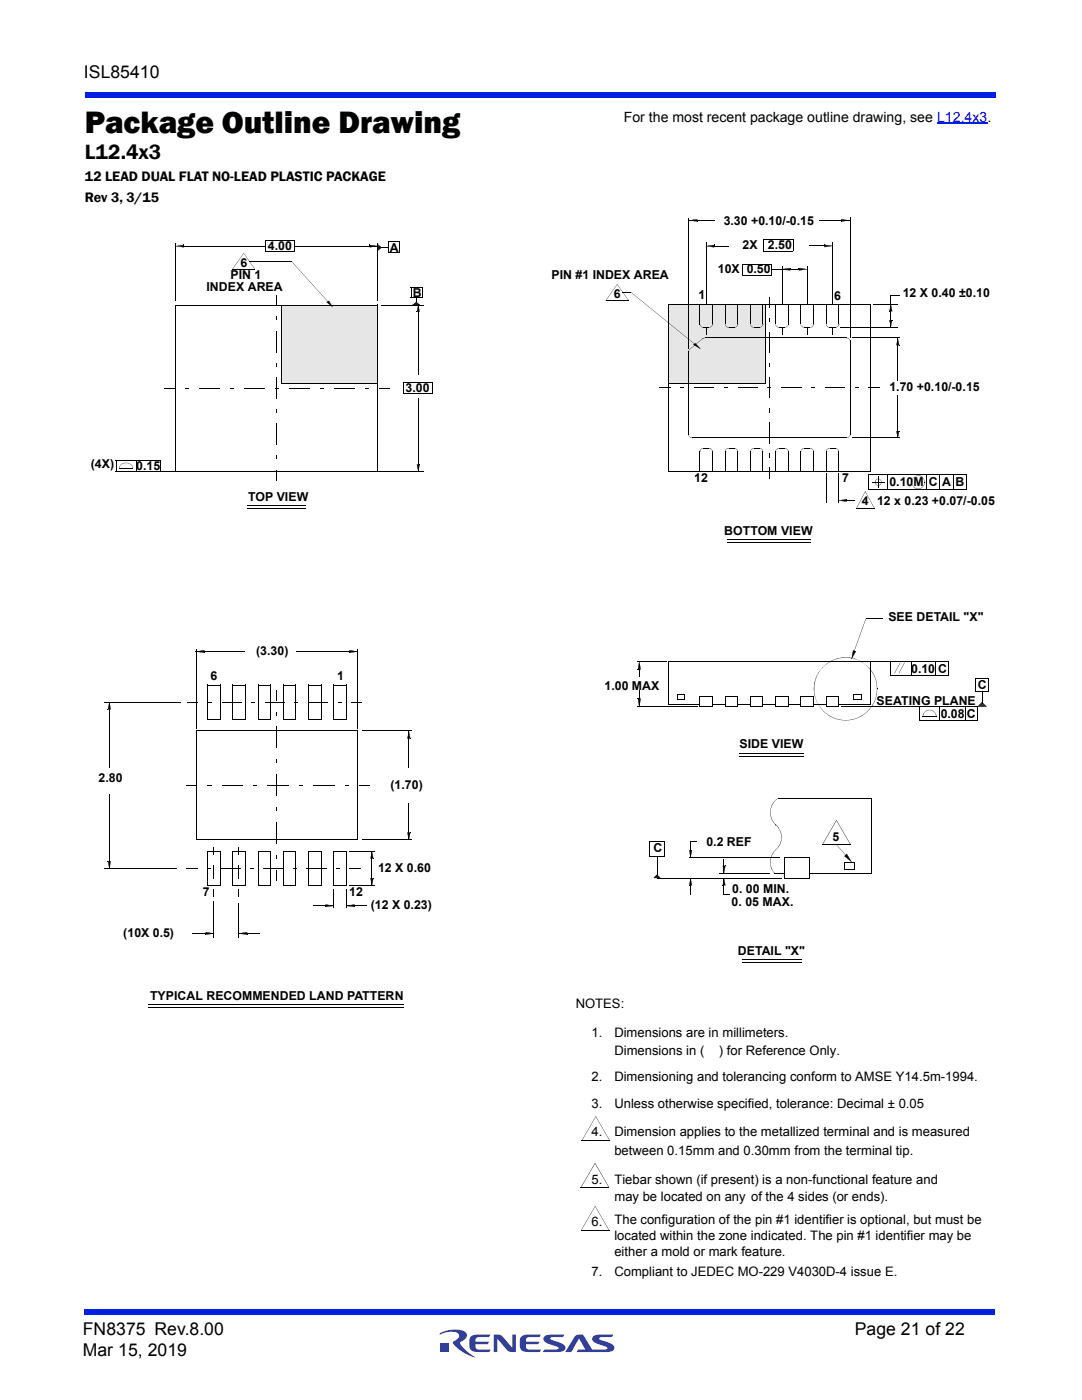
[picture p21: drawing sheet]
<svg xmlns="http://www.w3.org/2000/svg" width="216mm" height="279mm" viewBox="0 0 216 279" stroke-linecap="round" stroke-linejoin="round" font-family="sans-serif">
<defs><g id="words">
<text font-size="6.3" x="16.9" y="26.5">Package Outline Drawing</text>
<text font-size="4.2" x="16.9" y="31.8">L12.4x3</text>
<g font-size="3.5">
<text x="16.7" y="15.6">ISL85410</text>
<text x="16.5" y="266.5">FN8375 Rev.8.00</text>
<text x="170.6" y="266.5">Page 21 of 22</text>
<text x="16.5" y="270.7">Mar 15, 2019</text>
</g>
<g font-size="2.8">
<text x="124.5" y="24.3">For the most recent package outline drawing, see L12.4x3.</text>
<text x="16.9" y="36.1">12 LEAD DUAL FLAT NO-LEAD PLASTIC PACKAGE</text>
<text x="16.9" y="40.3">Rev 3, 3/15</text>
</g>
<g font-size="2.6">
<text x="114.9" y="201.2">NOTES:</text>
<text x="118" y="207">1.</text>
<text x="122.6" y="207">Dimensions are in millimeters.</text>
<text x="118" y="215.8">2.</text>
<text x="122.6" y="210.6">Dimensions in (</text>
<text x="122.6" y="215.8">Dimensioning and tolerancing conform to AMSE Y14.5m-1994.</text>
<text x="143.5" y="210.6">) for Reference Only.</text>
<text x="118" y="221.1">3.</text>
<text x="122.6" y="221.2">Unless otherwise specified, tolerance: Decimal ± 0.05</text>
<text x="118" y="226.8">4.</text>
<text x="122.6" y="226.8">Dimension applies to the metallized terminal and is measured</text>
<text x="122.6" y="230.6">between 0.15mm and 0.30mm from the terminal tip.</text>
<text x="118" y="236.4">5.</text>
<text x="122.6" y="236.4">Tiebar shown (if present) is a non-functional feature and</text>
<text x="122.6" y="239.6">may be located on any of the 4 sides (or ends).</text>
<text x="118" y="244.6">6.</text>
<text x="122.6" y="244.2">The configuration of the pin #1 identifier is optional, but must be</text>
<text x="122.6" y="247.4">located within the zone indicated. The pin #1 identifier may be</text>
<text x="122.6" y="250.7">either a mold or mark feature.</text>
<text x="118" y="254.7">7.</text>
<text x="122.6" y="254.7">Compliant to JEDEC MO-229 V4030D-4 issue E.</text>
</g>
<g font-size="2.5">
<text x="144.4" y="44.8">3.30 +0.10/-0.15</text>
<text x="48" y="53.2">6</text>
<text x="53.4" y="49.9">4.00</text>
<text x="77.8" y="50.2">A</text>
<text x="148.2" y="49.7">2X</text>
<text x="153.2" y="49.7">2.50</text>
<text x="41.2" y="58">INDEX AREA</text>
<text x="46" y="55.8">PIN 1</text>
<text x="82.4" y="59.2">B</text>
<text x="110" y="55.8">PIN #1 INDEX AREA</text>
<text x="122.5" y="59.5">6</text>
<text x="139.4" y="59.6">1</text>
<text x="143.2" y="54.5">10X 0.50</text>
<text x="166.5" y="59.9">6</text>
<text x="180.1" y="59.2">12 X 0.40 ±0.10</text>
<text x="80.9" y="78.3">3.00</text>
<text x="177.5" y="78">1.70 +0.10/-0.15</text>
<text x="18.1" y="93.5">(4X)</text>
<text x="27.2" y="93.7">0.15</text>
<text x="49.5" y="100">TOP VIEW</text>
<text x="138.5" y="96.2">12</text>
<text x="168.1" y="96.2">7</text>
<text x="172" y="100.9">4</text>
<text x="175" y="100.9">12 x 0.23 +0.07/-0.05</text>
<text x="177.5" y="97">0.10M</text>
<text x="185.4" y="97">C</text>
<text x="188" y="97">A B</text>
<text x="144.5" y="106.7">BOTTOM VIEW</text>
<text x="177.3" y="123.8">SEE DETAIL &quot;X&quot;</text>
<text x="51.1" y="130.8">(3.30)</text>
<text x="42" y="135.7">6</text>
<text x="67.3" y="135.7">1</text>
<text x="120.6" y="137.6">1.00 MAX</text>
<text x="181.8" y="134.2">0.10 C</text>
<text x="195.1" y="137.5">C</text>
<text x="174.9" y="140.7">SEATING PLANE</text>
<text x="187.7" y="143.2">0.08</text>
<text x="192.9" y="143.3">C</text>
<text x="147.6" y="149.3">SIDE VIEW</text>
<text x="19.7" y="156.1">2.80</text>
<text x="77.9" y="157.4">(1.70)</text>
<text x="166.1" y="167.8">5</text>
<text x="130.4" y="170.1">C</text>
<text x="140.9" y="168.8">0.2 REF</text>
<text x="40.5" y="178.8">7</text>
<text x="69.7" y="178.8">12</text>
<text x="75.4" y="174.1">12 X 0.60</text>
<text x="146.1" y="178.1">0. 00 MIN.</text>
<text x="74" y="181.5">(12 X 0.23)</text>
<text x="146" y="180.9">0. 05 MAX.</text>
<text x="24.6" y="187">(10X 0.5)</text>
<text x="147.3" y="190.6">DETAIL &quot;X&quot;</text>
<text x="30" y="199.5">TYPICAL RECOMMENDED LAND PATTERN</text>
</g>
</g></defs>
<g fill="#323f99">
<path d="M98.5 266.3h.7a1.2 1.2 0 0 1 1.1 .5l1.9 2.2v-2.7h.7v3.5h-.7a1.04 1.04 0 0 1-1-.4l-2-2.2v2.6h-.7z"/>
<path d="M93.9 266.8l.8-.4 3.2-.1-.3 .5-2.3 .1a.7 .7 0 0 0-.4 .9h2.7l-.4 .5h-2.3v.4l.2 .5 .2 .1h2.6l-.3 .5h-2.3a1.36 1.36 0 0 1-1.7-1.2l.1-1.5z"/>
<path d="M104 266.8l.8-.4 3.1-.1-.3 .5-2.3 .1a.7 .7 0 0 0-.3 .9h2.7l-.4 .5h-2.3v.4l.1 .5 .3 .1h2.6l-.3 .5h-2.3a1.36 1.36 0 0 1-1.7-1.2l.1-1.5z"/>
<path d="M108.6 266.7l.8-.3 3.2-.1-.3 .5-2.5 .2v.3l.6 .2a3.4 3.4 0 0 1 2.4 1.3 .85 .85 0 0 1-1 1h-3.5l.4-.5h2.1l.6-.1v-.3l-.6-.2a3.4 3.4 0 0 1-2.4-1.3l.1-.5z"/>
<path d="M114.8 266.6a1.8 1.8 0 0 1 1.5-.3l1.9 3h2.3l.7-.1v-.3l-.6-.2a3.4 3.4 0 0 1-2.4-1.3 .85 .85 0 0 1 1-1l3.2-.1-.3 .5-2.5 .2v.3l.6 .2a3.4 3.4 0 0 1 2.4 1.3 .85 .85 0 0 1-1 1h-6.5l.3-.4 1.4-.1-1.2-2.1-1.6 2.6h-1.2z"/>
<path d="M88 268h1.6v1.7h-1.6z"/>
<path d="M87.8 266.1a5.6 5.6 0 0 1 5.1-.2 1.19 1.19 0 0 1-.8 1.8l-.3 .3a6.8 6.8 0 0 0 3 2.9 7.1 7.1 0 0 1-4.4-3l.5-.4a.81 .81 0 0 0 .7-.8 .81 .81 0 0 0-.6-.8 5.3 5.3 0 0 0-3.3 .4z"/>
</g>
<g fill="#001fe0">
<path d="M16.9 261.3h181.7v1h-181.7z"/>
<path d="M16.9 18.4h181.7v1h-181.7z"/>
</g>
<path d="M133.4 60.8h40.3" fill="none" stroke="#000" stroke-width=".2"/>
<path d="M133.4 60.8h19.3v15.7h-19.3z" fill="#e6e6e6"/>
<g fill="none" stroke="#000" stroke-width=".2">
<path d="M120.9 60h4.5M137.4 43.5v26.1M137.5 44h5.1M140.9 48.5v11M142.5 49.1h2.9M148.1 52.7h5.9M148.2 52.7v2.3M152.4 47.8h5.9v2.3h-5.9M152.4 47.8v2.3M153.5 59.4v2.1M154 52.7v2.3h-5.9M154.1 53.7h6.2"/>
<path d="M156.1 53.1v6.4M161 53.1v6.4M161.4 49.1h3.1M163.4 44h6.1M166.1 48.5v11M169.6 43.5v23.9M131.6 77.4h2.1M133.3 76.5h19.4v-15.7h-19.3v33.2M137.4 70.1v16.7M138.5 77.4h3.9M139.7 60.7v4M140.7 67.4h28.2"/>
<path d="M142.2 60.7v4M144.7 60.7v4M147.2 77.4h4M147.2 60.7v4M149.8 60.7v4M152.2 60.7v4M153.5 66.4v4.1M153.5 75.4v4.1M154.8 60.8v3.9M155.9 77.4h4M157.3 60.8v3.9M159.8 60.8v3.9"/>
<path d="M162.3 60.8v3.9M164.6 77.4h4M164.9 60.8v3.9M167.4 60.8v3.9M167.7 65.4h11.4M169.6 68.1v18.7M170 67.4h9.6M173.3 77.4h2.1M173.7 60.7v33.3M174.1 60.8h5M177.7 60.7v4.5M179.1 67.4v8.7"/>
<path d="M179.1 78.9v8.5M133.3 94h40.4M138.1 87.4h30.8M139.7 90.1v3.9M142.2 90.1v3.9M144.7 90.1v3.9M147.2 90.1v3.9M149.8 90.1v3.9M152.2 90.1v3.9M153.5 84.4v4.1M153.5 93.4v2.1M154.8 90.1v3.9"/>
<path d="M157.3 90.1v3.9M159.8 90.1v3.9M162.3 90.1v3.9M164.9 90.1v3.9M164.9 94.6v5.7M167.4 90.1v3.9M167.4 94.6v5.7M170 87.4h9.6M173.4 94.8h19.4M173.4 94.8v2.9M177 94.7v3M184.9 94.7v3"/>
<path d="M187.4 94.7v3M190.3 94.7v3M192.8 94.7v3h-19.4M170.9 101.5h3.6"/>
</g>
<g fill="#000">
<path d="M123.1 56.7l-2.2 3.3zM124.3 58.3l1.6 .1zM123.1 56.8l2.3 3.2zM137.5 44l1.6 .2zM139.1 43.7v.5zM137.5 44l1.6-.3zM140.9 49.1l1.6-.2zM140.9 49.1l1.6 .3zM142.5 48.9v.5zM156 53.7l1.6-.2zM156 53.7l1.6 .3zM157.6 53.5l.1 .5z"/>
<path d="M159.4 53.9l1.6-.2zM159.4 53.5v.5zM159.4 53.5l1.6 .3zM164.5 49.3l1.6-.3zM164.5 48.9v.4zM164.5 48.8l1.6 .3zM167.8 43.7l.1 .5zM167.9 43.7l1.6 .3zM167.9 44.2l1.6-.2zM177.7 58.9h1.9zM135.8 77.4h.6zM137.6 69.7l-.2 .5z"/>
<path d="M138.3 68.8l.4-.3zM138.7 68.5l1 1.1zM125.9 58.3l13.8 11.2zM139.6 64.7l.3 .4 .5 .2a.61 .61 0 0 1-.8-.6zM138.4 68.8l1.3 .8zM137.6 69.7l2.6-2.1zM140.4 65.3l1 .1zM140.2 67.6l.5-.1zM140.9 65.4l.1 1.4zM140.9 59.4l.1 1.4zM141.4 65.3l.5-.2 .3-.4a.58 .58 0 0 1-.8 .6zM144.5 77.4h.6z"/>
<path d="M144.7 64.7l.2 .4 .6 .3-.6-.2zM145.4 65.3l1.1 .1zM146.5 65.3l.5-.2 .2-.4a.6 .6 0 0 1-.7 .6zM149.7 64.7l.3 .4 .5 .3-.6-.2zM150.5 65.3l1 .1zM151.5 65.3l.5-.2 .2-.4a.58 .58 0 0 1-.7 .6zM153.2 77.4h.6zM153.5 63.6v.6zM153.5 72.6v.6zM154.7 64.7l.3 .4 .5 .3-.5-.2zM155.5 65.3l1 .1zM156 65.4l.1 1.4z"/>
<path d="M156 59.4l.1 1.4zM156.5 65.3l.5-.2 .2-.4a.58 .58 0 0 1-.7 .6zM159.8 64.7l.2 .4 .5 .3-.5-.2zM160.5 65.3l1.1 .1zM161 65.4l.1 1.4zM161 59.4l.1 1.4zM161.6 65.3l.5-.2 .2-.4a.58 .58 0 0 1-.7 .6zM161.9 77.4h.6zM164.8 64.7l.3 .4 .5 .3-.6-.2zM165.6 65.3l1 .1zM166.1 65.4v1.4zM166.1 59.4v1.4z"/>
<path d="M166.6 65.3l.5-.2 .3-.4a.6 .6 0 0 1-.8 .6zM168.9 67.4l.5 .2 .3 .5-.3-.5zM170.6 77.4h.6zM177.5 62.1h.6zM177.5 63.9l.3 1.3zM177.7 58.9l.1 1.9zM178 63.9l-.2 1.3zM177.7 60.8l-.2 1.3zM177.7 60.8l.3 1.3zM177.5 63.9h.5zM179.1 67.6l-.2 1.3zM179.1 67.6l.3 1.3z"/>
<path d="M178.9 68.9h.5zM137.4 86.8l.2 .4 .5 .2-.5-.2zM140.4 89.4l1 .1zM139.8 89.6l.6-.2-.5 .3-.3 .4zM141.4 89.4l.6 .2 .2 .5-.3-.4zM145.4 89.4l1.1 .1zM144.9 89.6l.6-.2-.6 .3-.2 .4zM146.5 89.4l.5 .2 .3 .5-.3-.4zM150.5 89.4l1 .1zM149.9 89.6l.6-.2-.5 .3-.3 .4zM151.5 89.4l.5 .2 .3 .5-.3-.4zM153.5 81.6v.7z"/>
<path d="M153.5 90.6v.7zM155.5 89.4l1 .1zM155 89.6l.5-.2-.5 .3-.3 .4zM156.5 89.4l.6 .2 .2 .5-.3-.4zM160.5 89.4l1.1 .1zM160 89.6l.5-.2-.5 .3-.2 .4zM161.6 89.4l.5 .2 .3 .5-.3-.4zM165.6 89.4l1 .1zM165 89.6l.6-.2-.5 .3-.3 .4zM166.6 89.4l.6 .2 .2 .5-.3-.4zM167.4 99.8l1.5-.2zM168.9 87.4l.5-.2 .2-.5a.6 .6 0 0 1-.7 .7z"/>
<path d="M168.9 99.8l1.7 .1zM168.9 99.7l.1 .4zM174.1 96.2l1.1 .1zM175.2 95l.1 1.2zM175.2 96.2l.1 1.2zM175.2 96.2l1.2 .1zM174.8 95.7a.62 .62 0 0 1 .7-.1 .62 .62 0 0 1 .4 .6l-.1-.2-.3-.4h-.5l-.3 .4v.5l.5 .4 .5-.2 .2-.5a.67 .67 0 0 1-1 .7 .67 .67 0 0 1-.1-1.2zM178.9 86.1l.3 1.3zM179.4 86l-.2 1.4zM178.9 86l.5 .1zM182.3 95.3a1.24 1.24 0 0 1 1.4-.3 1.24 1.24 0 0 1 .7 1.2v-.5l-.3-.4-.4-.3-.5-.1-.9 .4-.3 .9 .3 .9 .4 .3 .5 .1 .5-.1 .4-.3 .3-.4v-.5a1.24 1.24 0 0 1-.6 1.2 1.24 1.24 0 0 1-1.3-.1 1.35 1.35 0 0 1-.2-2zM167.4 99.8l1.5 .3z"/>
<path d="M172.6 98.1l-1.7 3.4zM172.6 98.1l1.9 3.4z"/>
</g>
<path d="M137.5 44l1.6-.2v.4zM140.9 49.1l1.6-.2v.4zM156 53.7l1.6-.2v.5zM159.4 53.5l1.6 .2-1.6 .3zM164.5 48.9l1.6 .2-1.6 .2zM167.9 43.8l1.6 .2-1.6 .2zM138.4 68.8l.3-.3 1 1.1zM177.7 60.8l.3 1.3h-.5zM177.5 63.9h.5l-.3 1.3zM179.1 67.6l.3 1.3h-.5zM167.4 99.9l1.5-.2v.4zM178.9 86h.5l-.3 1.4z" fill="#000"/>
<path d="M56.1 60.9h19.3v15.7h-19.3z" fill="#e6e6e6"/>
<g fill="none" stroke="#000" stroke-width=".2">
<path d="M35.1 48.7v11.3M36.7 49.1h16.3M46.4 53.7h4.5M49.7 52.1h8.4M52.9 47.9h5.9M52.9 47.9v2.3h5.9v-2.3M55.3 58.9v2.1M58.8 49.1h16.6M75.4 48.7v11.4M77.6 50.5h2.1M79.7 48.3v2.2M79.7 48.3h-2.1v2.2"/>
<path d="M82 57.3h2.4v2.1h-2.4M82 57.3v2.1M32.8 77.5h2.1M35.1 60.9h40.3M35.1 60.9v33.1M39.8 77.5h4.1M48.8 77.5h4.1M55.3 66v4.3M55.3 75.3v4.2M56.1 76.6h19.3M56.1 60.9v15.7M57.7 77.5h4.2"/>
<path d="M66.7 77.5h4.1M75.4 60.9v33.2M75.7 77.5h2.1M76.1 60.9h8.4M80.4 78.6h6M80.4 76.3h6M80.4 76.3v2.3M83.5 60.9v13.9M83.5 79.5v14.5M86.4 76.3v2.3M23.2 94.1h61.3M23.8 93.5h2.7"/>
<path d="M27.1 91.8v2.3M32.1 91.8v2.3M32.1 91.9l-8.9-.1v2.3M55.3 84.5v4.3M55.3 93.8v2.1M49.4 101.4h11.7M49.4 100.9h11.7M145.2 107.7h16.6M145.2 108.2h16.6M39.1 130h9.8M39.1 129.6v15.8M41.4 136.7v6.9h2.5v-6.9h-2.5"/>
<path d="M46.5 136.7h2.5v6.9h-2.5zM51.5 136.7h2.5v6.9h-2.5zM55.3 137.7v2.1M56.5 136.7h2.5v6.9h-2.5zM59.1 130h12.3M61.5 136.7h2.6v6.9h-2.6M61.5 136.7v6.9M66.5 136.7h2.6v6.9h-2.6M66.6 136.7v6.9M71.4 129.6v15.8M127.1 132h5.8M127.6 132.6v2.4"/>
<path d="M127.6 137.9v3.2M133.3 132h44.5l-.1 2.7h11.6v-2.7M133.4 132v8.6M139.6 139h2.6M139.7 139v2.1M142.2 139v2.1M144.7 139h2.5M144.7 139v2.1M147.2 139v2.1M149.7 139h2.6M149.8 139v2.1h2.5l-.1-2.1M154.7 139h2.6"/>
<path d="M154.8 139l-.1 2.1h2.6v-2.1M159.8 139h2.5M159.8 139v2.1h2.5v-2.1M164.8 139h2.6M164.9 139v2.1M167.4 139v2.1h-2.6M172.7 123.5h3.4M173.7 132v8.6h-6.3M177.7 132h11.6M181.8 132v2.7M186.7 132v2.7M194.6 138.1h2.7"/>
<path d="M194.6 135.4h2.7M194.6 135.4v2.7M196 138.1v2.4M197.3 135.4v2.7M20.9 140.1h15.1M21.8 140.1v13.1M21.8 158.4v14.9M37.2 156.7h2.1M37.4 140.1h2.2M44.2 140.1h4M44.3 156.7h4.1M52.9 140.1h3.9"/>
<path d="M53.4 156.7h4.2M55.3 145v4.4M55.3 154.5v4.4M61.5 140.1h3.9M62.6 156.7h4.2M70.1 140.1h2.1M71.4 145.8h-32.3v21.8M71.4 145.8v21.8M71.7 156.7h2.2M72.2 145.8h9.9M81.6 145.8v7.3M127.1 141.1h12.1"/>
<path d="M133.3 140.6h6.4M139.6 141.1h2.6M142.2 140.6h2.5M144.7 141.1h2.5M147.2 140.6h2.6M147.5 150.3h12.9M147.5 151h12.9M152.2 140.6h2.6M155.2 159.4h18.7M157.2 140.6h2.6M162.3 140.6h2.6M167.9 141.1h27.2"/>
<path d="M173.9 159.3v15h-12.4M183.5 141.1v2.7M184.1 143.1h2.7M187.5 141.1v2.7M192.6 141v2.8M195.1 141v2.8h-11.6M20.9 173.3h14.4M37.2 173.3h2.1M39.1 167.6h32.3M41.4 169.9h2.5v6.9h-2.5M41.4 169.9v6.9M42.7 172.7v2.7"/>
<path d="M42.7 179.9v7.2M44 173.3h3.9M46.5 169.9h2.5v6.9h-2.5zM47.7 172.7v2.7M51.5 169.9h2.5v6.9h-2.5zM52.6 173.3h3.9M55.3 164.1v4.4M55.3 173.6v2.1M56.5 169.9h2.5v6.9h-2.5zM61.2 173.3h3.9M61.5 169.9h2.6v6.9h-2.6M61.5 169.9v6.9"/>
<path d="M66.5 169.9h2.6v6.9h-2.6M66.6 169.9v6.9M66.6 177.3v3.8M69.1 177.3v3.8M69.6 169.9h5.1M69.6 176.8h5.1M69.7 173.3h2.1M72.2 167.6h9.9M74.2 169.9v6.9M81.6 160.3v7.3M129.6 167.9h3M129.6 167.8v3.1h3v-3.1"/>
<path d="M131.1 170.8v3.8M131.1 175.2h24.8M137.4 171.2h18.1M137.8 167.9v3.3M137.8 175.2v3.3M143.6 174.3h10M144.5 171.5v2.8M144.5 175.2v3.3M154.5 174.3h2M156.5 171.2h5M156.5 175.2h5M156.5 171.2v4"/>
<path d="M161.5 171.2v4M164.1 168.6h5.6M168.4 172.2h2.1M168.4 173.6h2.1M38.5 186.3h4.2M47.6 186.3h4.2M47.7 180.1v7M62.4 180.8h4.2M69.1 180.8h4.1M148 191.5h11.9M148 192.1h11.9M29.6 201.1h51.1"/>
<path d="M29.6 200.5h51.1M115.9 237h5.6M116.1 227.7h5.6M116 245.6h5.6"/>
</g>
<g fill="#000">
<path d="M35.1 49.1l1.6-.2zM35.1 49.1l1.6 .3zM36.7 48.9v.5zM48.6 50.5l-2.2 3.2zM48.6 50.5l2.2 3.2zM73.8 49.3l1.6-.2zM73.8 48.9v.5zM75.4 48.8v1.2zM75.4 49.9v.1zM73.8 48.9l1.6 .2zM75.4 49.8l.1 .1zM75.4 49.8h.1z"/>
<path d="M75.4 49.7l.2 .1zM75.4 49.8h.2zM75.4 49.6l.2 .2zM75.4 49.6l.3 .2zM75.4 49.5l.3 .2zM75.4 49.4l.3 .3zM75.4 49.4l.3 .4zM75.4 49.4l.4 .2zM75.4 49.3l.4 .3zM75.4 49.2l.4 .4zM75.4 49.2l.5 .4zM75.4 49.2l.5 .3z"/>
<path d="M75.4 49.1l.5 .4zM75.4 49l.6 .5zM75.4 49l.6 .4zM75.4 49l.7 .4zM75.4 48.9l.7 .5zM75.4 48.8l.7 .6zM76.1 49.4h1.5zM75.4 50l.7-.6zM37 77.4l.7 .1zM46 77.4l.7 .1zM55 77.4l.6 .1zM55.2 72.5l.1 .6z"/>
<path d="M55.2 63.2l.1 .7zM64 77.4l.6 .1zM65.2 60.3l.5-.3zM58.1 52.2l7.3 8zM65.6 60.1l.7 1.2zM65.2 60.3l1.1 .9zM72.9 77.4l.7 .1zM82.3 60.9h1.5zM83.1 59.4v.9zM83.1 60.3l.7 .6zM82.3 60.9l.8-.6zM82.4 60.9l.7-.5z"/>
<path d="M82.5 60.9l.6-.5zM83.2 62.2l.6 .1zM82.6 60.9l.6-.4zM82.7 60.9l.6-.4zM82.8 60.9l.5-.3zM82.8 60.9l.5-.4zM83 60.9l.4-.3zM82.9 60.9l.5-.3zM83.1 60.9l.4-.2zM83.1 60.9l.4-.3zM83.2 60.9l.3-.2zM83.4 60.9l-.2 1.3z"/>
<path d="M83.3 60.9l.2-.2zM83.4 60.9l.2-.1zM83.3 60.9l.3-.2zM83.5 60.9l.1-.1zM83.4 60.9l.3 1.3zM83.6 60.9h.1zM83.5 60.9l.2-.1zM24 92.8a1.37 1.37 0 0 1 1.5-.5 1.37 1.37 0 0 1 1 1.2l-.3-.6-.5-.4-.6-.1-.7 .2-.5 .4-.1 .5zM36.1 94l.7 .1zM45.1 94l.7 .1zM54.1 94l.6 .1zM55.2 91l.1 .7z"/>
<path d="M55.2 81.7l.1 .7zM63.1 94l.6 .1zM72 94l.7 .1zM83.2 92.7l.3 1.4zM83.7 92.7l-.2 1.4zM83.2 92.7l.5 .1zM39.1 130l1.6 .3zM40.7 129.8l.1 .5zM39.1 130l1.6-.2zM69.7 129.8l.1 .5zM69.7 129.8l1.7 .3zM69.7 130.2l1.7-.2z"/>
<path d="M127.3 139.4h.6zM127.3 133.6h.6zM127.5 132l-.2 1.6zM127.5 132l.3 1.6zM127.8 139.4l-.3 1.7zM135.1 138.5l.1 1.1zM135.1 139.5l1.5 .1zM135.1 138.5l1.6 .1zM136.6 138.5l.1 1.1zM172.7 123.5l-2.8 7.9zM170.2 129.8l-.2 1.6zM170.2 129.8l.6 .2z"/>
<path d="M170.4 138.5v1.1zM170.4 138.5l1.5 .1zM170.4 139.5l1.5 .1zM170.8 130l-.9 1.4zM171.9 138.5v1.1zM164.1 133.2a6.2 6.2 0 0 1 6.9-1.6 6.2 6.2 0 0 1 4 5.9l-.1-1.3a6.2 6.2 0 0 0-2.7-3.9l-.5-.3a6.4 6.4 0 0 0-4.2-.6l-1.7 .6-1.5 1.1-1.1 1.4-.6 1.7-.1 1.9 .3 1.2 .7 1.6 1.3 1.4a6.1 6.1 0 0 1-.7-9.1zM179.6 132.2l-1.1 2.1zM180.5 132.2l-1.2 2.1zM21.5 141.5l.6 .1zM21.8 140.1l-.2 1.5zM21.8 140.1l.3 1.5zM41.4 156.7l.7 .1z"/>
<path d="M41.6 140.1l.6 .1zM50.2 140.1l.6 .1zM50.6 156.7l.7 .1zM55.2 142l.1 .7zM55.2 151.6l.1 .7zM58.8 140.1l.7 .1zM59.8 156.7l.6 .1zM67.5 140.1l.6 .1zM68.9 156.7l.7 .1zM81.6 145.9l-.3 1.5zM81.6 146l.2 1.4zM81.3 147.4h.6z"/>
<path d="M127.3 139.4l.3 1.7zM139.6 140.5l.1 .6zM154.4 160l.8-.6-.9 .9-.5 1.1a3.5 3.5 0 0 0 .5 2.5l.5 .7a3.3 3.3 0 0 1-.4-4.6zM164.8 142.3l1 .7 1.7 .6a6.4 6.4 0 0 0 4.2-.6l1.4-1.1 1.1-1.4 .5-1.2 .3-1.8a6.2 6.2 0 0 1-3.6 5.7 6.2 6.2 0 0 1-6.7-.9zM184.4 142.2a1.32 1.32 0 0 1 1.5-.5 1.32 1.32 0 0 1 .9 1.3l-.2-.7-.6-.5h-.8l-.5 .1-.3 .4-.3 .7zM195.1 141h.1zM195.2 140.9l.1 .2zM195.2 141h.2zM195.2 140.9l.3 .1zM195.2 140.8l.3 .2zM195.3 140.8l.3 .2zM195.3 140.8l.4 .2z"/>
<path d="M195.4 140.8l.4 .2zM195.4 140.7l.4 .3zM195.5 140.7l.4 .3zM195.5 140.6l.4 .4zM195.5 140.6l.5 .4zM195.6 140.6l.6 .4zM195.6 140.5l.6 .5zM195.6 140.5l.7 .5zM195.7 140.5l.6 .5zM195.7 140.4l.7 .6zM195.7 140.4l.8 .6zM195.8 140.4l.8 .6z"/>
<path d="M195.8 140.3l.9 .7zM195.8 140.3l.8 .7zM195.9 140.3l.8 .7zM195.9 140.2l.9 .8zM195.9 140.2l1 .8zM195 141l1-.8zM21.5 171.9h.6zM21.5 171.9l.3 1.5zM22.1 171.9l-.3 1.5zM41.3 173.3l.7 .1zM42.7 169.2v1.4zM42.7 177.4v1.4z"/>
<path d="M47.6 169.2l.1 1.4zM47.6 177.4l.1 1.4zM49.9 173.3l.6 .1zM55.2 161.1l.1 .8zM55.2 170.7l.1 .7zM58.5 173.3l.6 .1zM67.1 173.3l.6 .1zM74.2 169.9l-.2 1.5zM73.9 175.3l.4 1.5zM74.5 175.3l-.2 1.5zM74.2 169.9l.3 1.5zM73.9 171.3l.6 .1z"/>
<path d="M73.9 175.3h.6zM81.3 166.2l.3 1.4zM81.8 166.2l-.2 1.4zM81.3 166.1l.6 .1zM130.5 175.2h.1zM130.6 175.1l.1 .1zM130.6 175l.3 .2zM130.6 175.1l.2 .1zM130.7 175l.3 .2zM130.7 175l.2 .2zM130.7 174.9l.4 .3zM130.8 174.9l.3 .3z"/>
<path d="M130.8 174.9l.4 .3zM130.9 174.8l.5 .4zM130.9 174.8l.4 .4zM130.9 174.8l.6 .4zM131 174.6l.6 .6zM131 174.7l.6 .5zM131 174.7l.5 .5zM131 174.6l.7 .6zM130.5 175.2l.6-.6zM131.1 174.6l.7 .6zM131.1 174.6l.6 .6zM137.6 176.6l.5 .1z"/>
<path d="M137.5 169.7l.3 1.5zM138 169.7l-.2 1.5zM137.8 167.9l1.2 .1zM137.8 175.2l-.3 1.5zM137.8 175.2l.2 1.5zM137.5 169.7l.5 .1zM144.2 176.6l.6 .1zM144.2 172.8l.3 1.5zM144.7 172.8l-.2 1.5zM144.4 178.4l1.1 .1zM144.4 175.2l-.2 1.5zM144.4 175.2l.3 1.5z"/>
<path d="M144.2 172.8h.5zM154.8 164.7a3.1 3.1 0 0 1 0 4.8l.8-1 .3-1.2v-.6a3.4 3.4 0 0 0-1.1-2zM154.8 169.5l-.9 1.7a3.2 3.2 0 0 0 .3 2.5l.3 .5a2.7 2.7 0 0 1-.8-2.2 3.4 3.4 0 0 1 1.1-2.5zM166.9 163.7l-2.8 4.9zM168.4 172.2l.1 1.4zM168.5 170.8l1.4 1.2zM166.9 168.5l2 2.4zM168.5 170.9l.5-.4zM166.9 163.7l2.8 4.9zM168.9 170.5l1 1.5zM170.5 172.2v1.4zM41 186l.1 .5z"/>
<path d="M41.1 186l1.6 .3zM41.1 186.5l1.6-.2zM47.7 186.3l1.6 .3zM49.3 186v.5zM47.7 186.3l1.6-.3zM65 180.5v.5zM65 180.5l1.6 .3zM65 181l1.6-.3zM69.1 180.7l1.6 .3zM70.7 180.5l.1 .5zM69.1 180.7l1.6-.2zM118.7 232.1l-2.7 4.9z"/>
<path d="M118.9 222.8l-2.8 4.8zM118.7 232.2l2.8 4.8zM118.9 222.8l2.8 4.8zM118.7 240.7l-2.8 4.9zM118.7 240.7l2.9 4.9z"/>
</g>
<g fill="#000">
<path d="M35.1 49.1l1.6-.2v.4zM73.8 48.9l1.6 .2-1.6 .2zM65.2 60.3l.4-.3 .7 1.2zM83.5 60.9l.2 1.3h-.5zM83.2 92.7h.5l-.2 1.3zM39.1 130l1.6-.2v.5zM69.7 129.8l1.7 .2-1.7 .3zM127.3 139.4h.5l-.2 1.7zM127.6 132l.2 1.6h-.5zM170.2 129.8l.6 .2-.9 1.4zM21.8 140.1l.3 1.5h-.6zM81.6 145.9l.3 1.5h-.6z"/>
<path d="M21.5 171.9h.6l-.3 1.4zM74.2 169.9l.3 1.4h-.6zM73.9 175.3h.6l-.3 1.4zM81.3 166.2h.6l-.3 1.4zM137.8 175.2l.2 1.5h-.4zM137.6 169.7h.4l-.2 1.5zM144.4 175.2l.3 1.5h-.5zM144.2 172.8h.5l-.3 1.4zM168.5 170.9l.5-.5 .9 1.6zM41.1 186l1.6 .3-1.6 .2zM47.7 186.3l1.6-.3v.5zM65 180.5l1.6 .3-1.6 .2z"/>
<path d="M69.1 180.8l1.6-.3v.5z"/>
</g>
<path d="M187 24.6h10" fill="none" stroke="#00f" stroke-width=".21"/>
<use href="#words"/>
</svg>
